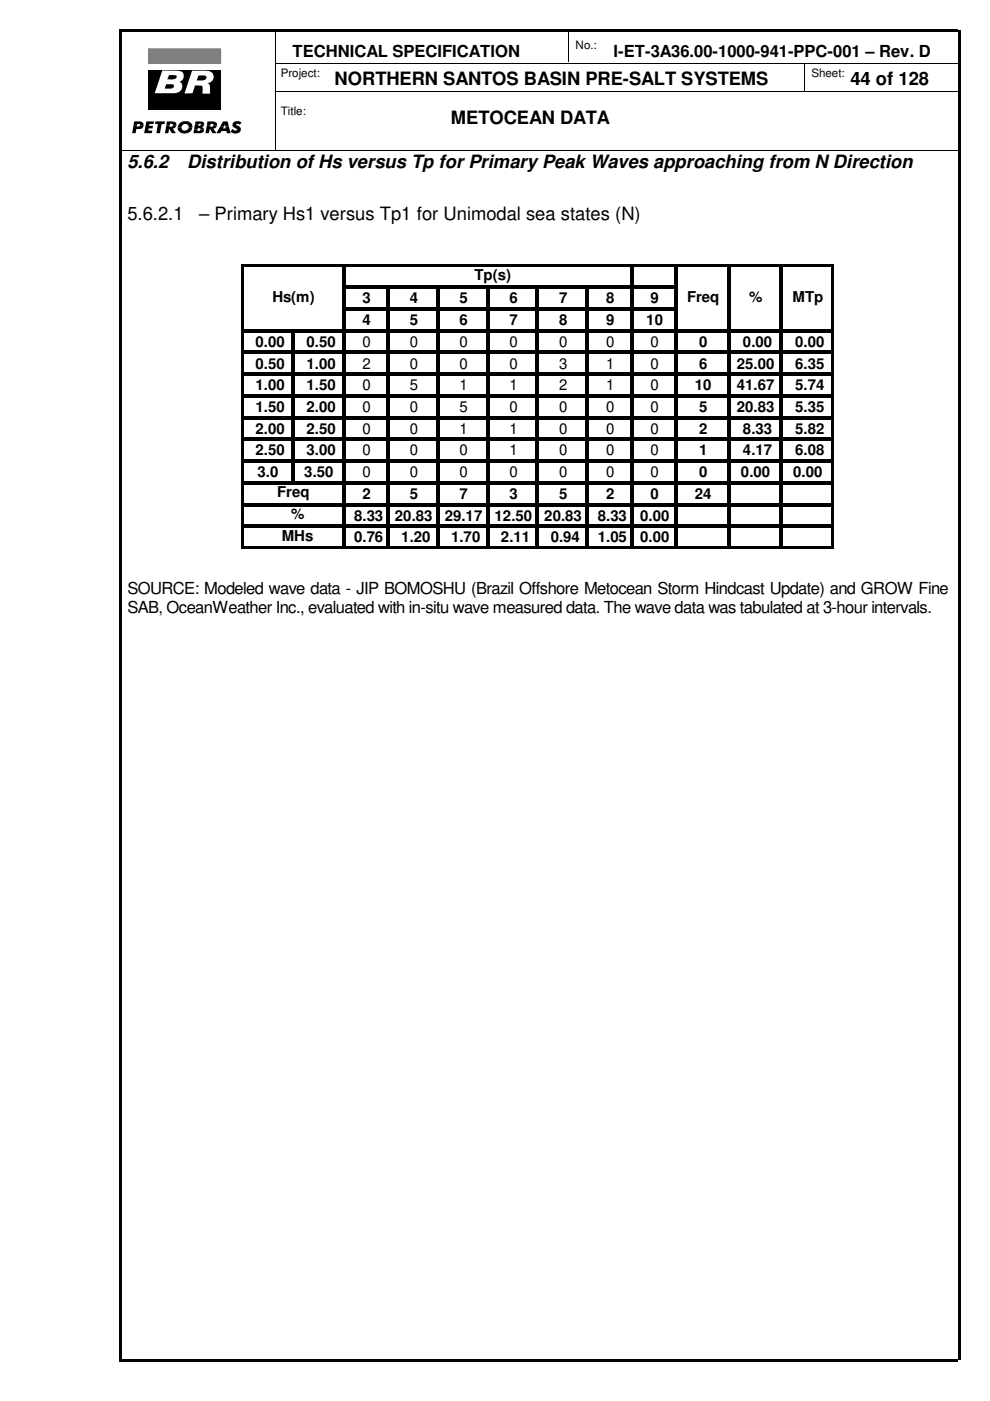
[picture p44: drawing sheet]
<svg xmlns="http://www.w3.org/2000/svg" width="210mm" height="297mm" viewBox="0 0 210 297" stroke-linecap="round" stroke-linejoin="round" font-family="sans-serif">
<defs><g id="words">
<g font-size="3.9">
<text x="71" y="18.1">NORTHERN SANTOS BASIN PRE-SALT SYSTEMS</text>
<text x="180.3" y="18.1">44 of 128</text>
<text x="95.6" y="26.2">METOCEAN DATA</text>
<text x="27" y="35.6">5.6.2</text>
<text x="39.7" y="35.6">Distribution of Hs versus Tp for Primary Peak Waves approaching from N Direction</text>
<text x="27" y="46.7">5.6.2.1</text>
<text x="42.2" y="46.7">– Primary Hs1 versus Tp1 for Unimodal sea states (N)</text>
</g>
<g font-size="3.5">
<text x="62" y="12.1">TECHNICAL SPECIFICATION</text>
<text x="130.1" y="12.1">I-ET-3A36.00-1000-941-PPC-001 – Rev. D</text>
<text x="27" y="126">SOURCE: Modeled wave data - JIP BOMOSHU (Brazil Offshore Metocean Storm Hindcast Update) and GROW Fine</text>
<text x="27" y="130">SAB, OceanWeather Inc., evaluated with in-situ wave measured data. The wave data was tabulated at 3-hour intervals.</text>
</g>
<g font-size="3.2">
<text x="100.6" y="59.4">Tp(s)</text>
<text x="57.7" y="64">Hs(m)</text>
<text x="76.9" y="64.3">3</text>
<text x="86.9" y="64.3">4</text>
<text x="97.4" y="64.3">5</text>
<text x="108" y="64.3">6</text>
<text x="118.5" y="64.3">7</text>
<text x="128.5" y="64.3">8</text>
<text x="137.9" y="64.3">9</text>
<text x="145.7" y="64">Freq</text>
<text x="158.8" y="64">%</text>
<text x="168" y="64">MTp</text>
<text x="76.9" y="68.9">4</text>
<text x="86.9" y="68.9">5</text>
<text x="97.4" y="68.9">6</text>
<text x="108" y="68.9">7</text>
<text x="118.5" y="68.9">8</text>
<text x="128.5" y="68.9">9</text>
<text x="137" y="68.9">10</text>
<text x="54.2" y="73.5">0.00</text>
<text x="65" y="73.5">0.50</text>
<text x="76.9" y="73.5">0</text>
<text x="86.9" y="73.5">0</text>
<text x="97.4" y="73.5">0</text>
<text x="108" y="73.5">0</text>
<text x="118.5" y="73.5">0</text>
<text x="128.5" y="73.5">0</text>
<text x="137.9" y="73.5">0</text>
<text x="148.2" y="73.5">0</text>
<text x="157.5" y="73.5">0.00</text>
<text x="168.6" y="73.5">0.00</text>
<text x="54.2" y="78.1">0.50</text>
<text x="54.2" y="82.8">1.00</text>
<text x="65" y="78.1">1.00</text>
<text x="65" y="82.8">1.50</text>
<text x="76.9" y="78.1">2</text>
<text x="76.9" y="82.8">0</text>
<text x="86.9" y="78.1">0</text>
<text x="86.9" y="82.8">5</text>
<text x="97.4" y="78.1">0</text>
<text x="97.4" y="82.8">1</text>
<text x="108" y="78.1">0</text>
<text x="108" y="82.8">1</text>
<text x="118.5" y="78.1">3</text>
<text x="118.5" y="82.8">2</text>
<text x="128.5" y="78.1">1</text>
<text x="128.5" y="82.8">1</text>
<text x="137.9" y="78.1">0</text>
<text x="137.9" y="82.8">0</text>
<text x="147.3" y="82.8">10</text>
<text x="148.2" y="78.1">6</text>
<text x="156.2" y="78.1">25.00</text>
<text x="156.2" y="82.8">41.67</text>
<text x="168.6" y="78.1">6.35</text>
<text x="168.6" y="82.8">5.74</text>
<text x="54.2" y="87.4">1.50</text>
<text x="65" y="87.4">2.00</text>
<text x="76.9" y="87.4">0</text>
<text x="86.9" y="87.4">0</text>
<text x="97.4" y="87.4">5</text>
<text x="108" y="87.4">0</text>
<text x="118.5" y="87.4">0</text>
<text x="128.5" y="87.4">0</text>
<text x="137.9" y="87.4">0</text>
<text x="148.2" y="87.4">5</text>
<text x="156.2" y="87.4">20.83</text>
<text x="168.6" y="87.4">5.35</text>
<text x="54.2" y="91.9">2.00</text>
<text x="65" y="91.9">2.50</text>
<text x="76.9" y="91.9">0</text>
<text x="86.9" y="91.9">0</text>
<text x="97.4" y="91.9">1</text>
<text x="108" y="91.9">1</text>
<text x="118.5" y="91.9">0</text>
<text x="128.5" y="91.9">0</text>
<text x="137.9" y="91.9">0</text>
<text x="148.2" y="91.9">2</text>
<text x="157.5" y="91.9">8.33</text>
<text x="168.6" y="91.9">5.82</text>
<text x="54.2" y="96.6">2.50</text>
<text x="54.6" y="101.2">3.0</text>
<text x="64.5" y="101.2">3.50</text>
<text x="65" y="96.6">3.00</text>
<text x="76.9" y="101.2">0</text>
<text x="76.9" y="96.6">0</text>
<text x="86.9" y="101.2">0</text>
<text x="86.9" y="96.6">0</text>
<text x="97.4" y="101.2">0</text>
<text x="97.4" y="96.6">0</text>
<text x="108" y="101.2">0</text>
<text x="108" y="96.6">1</text>
<text x="118.5" y="101.2">0</text>
<text x="118.5" y="96.6">0</text>
<text x="128.5" y="101.2">0</text>
<text x="128.5" y="96.6">0</text>
<text x="137.9" y="101.2">0</text>
<text x="137.9" y="96.6">0</text>
<text x="148.2" y="101.2">0</text>
<text x="148.2" y="96.6">1</text>
<text x="157.1" y="101.2">0.00</text>
<text x="157.5" y="96.6">4.17</text>
<text x="168.2" y="101.2">0.00</text>
<text x="168.6" y="96.6">6.08</text>
<text x="58.8" y="105.5">Freq</text>
<text x="76.9" y="105.8">2</text>
<text x="86.9" y="105.8">5</text>
<text x="97.4" y="105.8">7</text>
<text x="108" y="105.8">3</text>
<text x="118.5" y="105.8">5</text>
<text x="128.5" y="105.8">2</text>
<text x="137.9" y="105.8">0</text>
<text x="147.3" y="105.8">24</text>
<text x="61.8" y="110.1">%</text>
<text x="75.1" y="110.4">8.33</text>
<text x="83.7" y="110.4">20.83</text>
<text x="94.3" y="110.4">29.17</text>
<text x="104.9" y="110.4">12.50</text>
<text x="115.4" y="110.4">20.83</text>
<text x="126.7" y="110.4">8.33</text>
<text x="135.7" y="110.4">0.00</text>
<text x="59.8" y="114.7">MHs</text>
<text x="75.1" y="115">0.76</text>
<text x="85.1" y="115">1.20</text>
<text x="95.6" y="115">1.70</text>
<text x="106.2" y="115">2.11</text>
<text x="116.8" y="115">0.94</text>
<text x="126.7" y="115">1.05</text>
<text x="135.7" y="115">0.00</text>
</g>
<g font-size="2.5">
<text x="122" y="10.3">No.:</text>
<text x="59.5" y="16.3">Project:</text>
<text x="172" y="16.3">Sheet:</text>
<text x="59.5" y="24.5">Title:</text>
</g>
</g></defs>
<path d="M25.4 6.3h177.8v.5h-177.8zM25.4 288.2h177.8v.6h-177.8zM25.4 6.3h.5v281.9h-.5zM203.1 6.3h.5v281.9h-.5z" fill="#000"/>
<path d="M58.4 13.4h144.8M58.4 19.4h144.8M58.5 6.3v25.4M120.5 6.3v6.9M170.5 13.3v6.1M25.4 31.8h177.8" fill="none" stroke="#000" stroke-width=".21"/>
<path d="M31.5 15h15.3v8.4h-15.3z" fill-rule="evenodd" fill="#000"/>
<path d="M40.7 15h2.9a1.36 1.36 0 0 1 1.7 1.1 1.36 1.36 0 0 1-1.2 1.6h-.1l.4 .2 .1 .3v1.7h-1.6v-1.6l-.7-.2h-.8l-.6 1.7h-1.7z" fill-rule="evenodd" fill="#fff"/>
<path d="M31.5 10.3h15.3v3.2h-15.3z" fill-rule="evenodd" fill="#7f7f7f"/>
<path d="M31.5 10.3h15.3v3.2h-15.3z" fill="none" stroke="#7f7f7f" stroke-width=".21"/>
<path d="M42.1 16h1a.5 .5 0 0 1 .7 .4 .5 .5 0 0 1-.5 .6l-1.6 .1z" fill-rule="evenodd" fill="#000"/>
<path d="M34.4 14.9l3.2 .1a1.23 1.23 0 0 1 1.3 1 1.23 1.23 0 0 1-.8 1.4 1.17 1.17 0 0 1 .6 1.1 1.17 1.17 0 0 1-.8 1l-.9 .3h-4.2z" fill-rule="evenodd" fill="#fff"/>
<g fill="#000">
<path d="M35.2 17.9h.8a.52 .52 0 0 1 .6 0 .52 .52 0 0 1 .1 .6l-.5 .3h-1.3z" fill-rule="evenodd"/>
<path d="M35.9 15.9h1a.45 .45 0 0 1 .6 .4 .45 .45 0 0 1-.6 .5h-1.4z" fill-rule="evenodd"/>
<path d="M28.4 25.7l1.6 .1 .4 .4v.3h-.7l-.2-.2h-.4l-.1 .2h-.7z" fill-rule="evenodd"/>
<path d="M28.3 26.5h.7v.3h.5l.2-.3h.7a.99 .99 0 0 1-1.3 .8h-.2l-.2 .9h-.7z" fill-rule="evenodd"/>
<path d="M31 25.7h1.7l-.1 .6h-.9l-.1 .4h.8l-.1 .5h-.8v.5h.8l-.1 .5h-1.6z" fill-rule="evenodd"/>
<path d="M33 25.7h2l-.1 .6h-.6l-.4 1.9h-.8l.4-1.9h-.6z" fill-rule="evenodd"/>
<path d="M35.4 25.7l1.6 .1 .3 .2 .1 .6h-.7v-.2l-.3-.2h-.3l-.1 .4h-.7z" fill-rule="evenodd"/>
<path d="M35.3 26.6h.7l-.1 .3h.5l.3-.3h.7l-.3 .5-.5 .2 .7 .9h-.9l-.5-.9-.2 .9h-.7z" fill-rule="evenodd"/>
<path d="M38.1 26.2l.2-.2a1.61 1.61 0 0 1 2.5 .8v.2h-.8a.77 .77 0 0 0-.8-.7 .77 .77 0 0 0-.7 .7h-.8z" fill-rule="evenodd"/>
<path d="M37.7 27h.8a.76 .76 0 0 0 .7 .7 .76 .76 0 0 0 .8-.7h.8a1.6 1.6 0 0 1-1.5 1.3 1.6 1.6 0 0 1-1.6-1z" fill-rule="evenodd"/>
<path d="M41.3 26.5h.8l-.1 .2h.4l.2-.2h.7l-.3 .3-.3 .1 .4 .2 .2 .4h-.8l-.1-.3h-.4l-.1 .3h-.8z" fill-rule="evenodd"/>
<path d="M41.1 27.5h.8l-.1 .3 .5-.1 .2-.2h.8v.2l-.4 .4-.3 .1h-1.6z" fill-rule="evenodd"/>
<path d="M41.5 25.7l1.5 .1 .3 .3v.3l-.7 .1-.1-.3h-.4v.3h-.8z" fill-rule="evenodd"/>
<path d="M44 25.7l1.6 .1 .3 .3 .1 .5h-.7l-.3-.4h-.3l-.1 .4h-.7z" fill-rule="evenodd"/>
<path d="M43.9 26.6h.7l-.1 .3a.52 .52 0 0 0 .8-.3h.7l-.4 .5-.4 .2 .7 .9h-.9l-.5-.9-.2 .9h-.7z" fill-rule="evenodd"/>
<path d="M47.3 25.7h1l.2 1.1h-.7l-.1-.5-.2 .5h-.8z" fill-rule="evenodd"/>
<path d="M46.7 26.8h.8l-.2 .4h.6l-.1-.4h.7l.4 1.4h-.8l-.1-.4h-1l-.3 .4h-.8z" fill-rule="evenodd"/>
<path d="M49.6 25.9l.4-.2 .9 .1 .3 .2-.4 .5a.37 .37 0 0 0-.4-.3 .37 .37 0 0 0-.3 .3l.1 .1a.85 .85 0 0 1 .9 .9 .85 .85 0 0 1-1 .8l-.7-.1-.5-.3 .4-.6a.57 .57 0 0 0 .5 .4 .57 .57 0 0 0 .5-.3l-.4-.2a.74 .74 0 0 1-.3-1.3z" fill-rule="evenodd"/>
</g>
<g fill="#fff">
<path d="M26.8 9.6h.3v.3h-.3z"/>
<path d="M27.1 9.6h28.1v.3h-28.1z"/>
<path d="M55.2 9.6h.3v.3h-.3z"/>
<path d="M26.8 28.7h.3v.2h-.3z"/>
<path d="M27.1 28.7h28.1v.2h-28.1z"/>
<path d="M55.2 28.7h.3v.2h-.3z"/>
<path d="M26.8 9.9h.3v18.8h-.3z"/>
<path d="M55.2 9.9h.3v18.8h-.3z"/>
</g>
<g fill="#000">
<path d="M51.6 56.1h125.3v.5h-125.3zM51.6 69.8h125.3v.6h-125.3zM51.6 74.4h125.3v.7h-125.3zM51.6 79h125.3v.7h-125.3zM73.2 60.5h70.5v.7h-70.5zM73.2 65.2h70.5v.6h-70.5zM51.6 83.6h125.3v.7h-125.3zM51.6 88.2h125.3v.7h-125.3zM51.6 92.8h125.3v.7h-125.3zM51.6 97.4h125.3v.7h-125.3zM51.1 56.1h.5v60.3h-.5zM51.6 102h125.3v.7h-125.3z"/>
<path d="M51.6 106.6h125.3v.7h-125.3zM51.6 111.3h125.3v.6h-125.3zM51.6 115.9h125.3v.5h-125.3zM61.7 70.4h.7v32.3h-.7zM72.6 56.6h.6v59.8h-.6zM82 61.2h.6v55.2h-.6zM92.5 61.2h.7v55.2h-.7zM103.1 61.2h.7v55.2h-.7zM113.6 61.2h.7v55.2h-.7zM124.2 61.2h.7v55.2h-.7zM133.6 56.6h.7v59.8h-.7zM143 56.6h.7v59.8h-.7z"/>
<path d="M154.1 56.6h.7v59.8h-.7zM165.3 56.6h.6v59.8h-.6zM176.4 56.6h.5v59.8h-.5z"/>
</g>
<use href="#words"/>
</svg>
